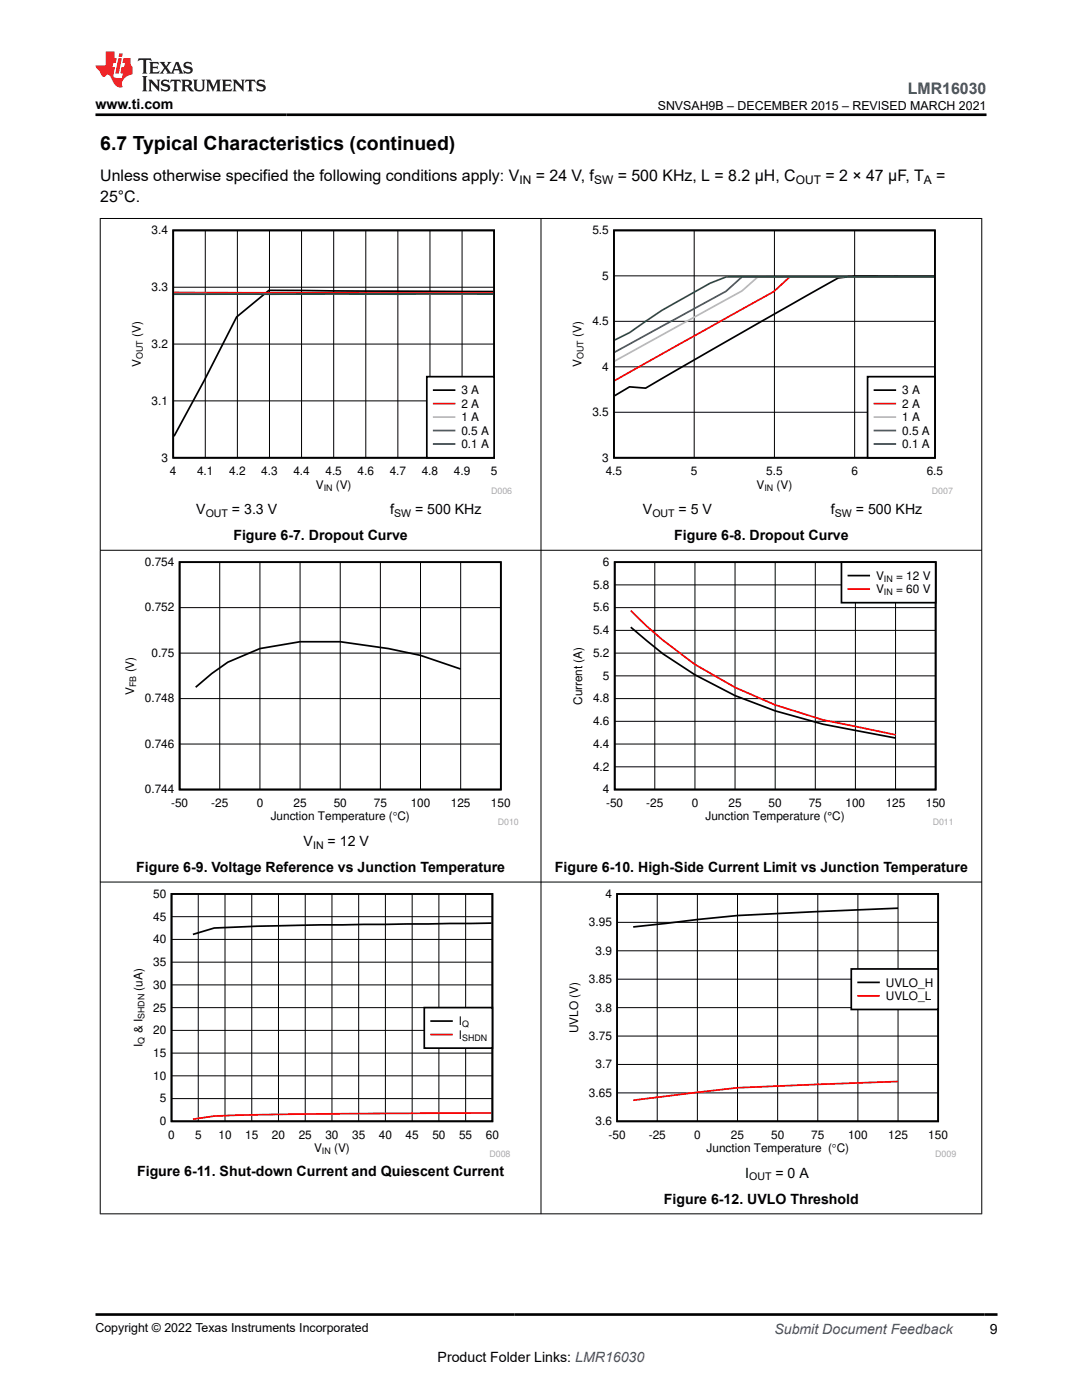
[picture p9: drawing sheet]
<svg xmlns="http://www.w3.org/2000/svg" width="216mm" height="279mm" viewBox="0 0 216 279" stroke-linecap="round" stroke-linejoin="round" font-family="sans-serif">
<defs><g id="words">
<text font-size="3.9" x="20" y="29.9">6.7 Typical Characteristics (continued)</text>
<text font-size="3.2" fill="#00f" x="181.1" y="18.7">LMR16030</text>
<g font-size="3.2">
<text x="20" y="40.3">25°C.</text>
<text x="20" y="36.1">Unless otherwise specified the following conditions apply: V</text>
<text x="106.9" y="36.1">= 24 V, f</text>
<text x="123.3" y="36.1">= 500 KHz, L = 8.2 µH, C</text>
<text x="164.7" y="36.1">= 2 × 47 µF, T</text>
<text x="186.8" y="36.1">=</text>
</g>
<g font-size="2.8">
<text x="19" y="21.8">www.ti.com</text>
<text x="39.2" y="102.6">V</text>
<text x="46.3" y="102.6">= 3.3 V</text>
<text x="46.6" y="107.8">Figure 6-7. Dropout Curve</text>
<text x="77.8" y="102.6">f</text>
<text x="82.8" y="102.6">= 500 KHz</text>
<text x="128.3" y="102.6">V</text>
<text x="134.5" y="107.8">Figure 6-8. Dropout Curve</text>
<text x="135.4" y="102.6">= 5 V</text>
<text x="165.8" y="102.6">f</text>
<text x="170.8" y="102.6">= 500 KHz</text>
<text x="60.6" y="168.8">V</text>
<text x="65.4" y="168.8">= 12 V</text>
<text x="27.2" y="174">Figure 6-9. Voltage Reference vs Junction Temperature</text>
<text x="110.7" y="174">Figure 6-10. High-Side Current Limit vs Junction Temperature</text>
<text x="27.4" y="234.6">Figure 6-11. Shut-down Current and Quiescent Current</text>
<text x="148.7" y="235">I</text>
<text x="154.7" y="235">= 0 A</text>
<text x="132.5" y="240.2">Figure 6-12. UVLO Threshold</text>
<text x="197.5" y="266.1">9</text>
<text x="87.3" y="271.7">Product Folder Links: LMR16030</text>
</g>
<text font-size="2.8" fill="#00f" x="154.5" y="266.2">Submit Document Feedback</text>
<g font-size="2.5">
<text x="131.2" y="21.9">SNVSAH9B – DECEMBER 2015 – REVISED MARCH 2021</text>
<text x="19" y="265.9">Copyright © 2022 Texas Instruments Incorporated</text>
</g>
<g font-size="2.4">
<text x="103.7" y="36.7">IN</text>
<text x="118.5" y="36.7">SW</text>
<text x="158.8" y="36.7">OUT</text>
<text x="184.4" y="36.7">A</text>
<text x="30.3" y="46.8">3.4</text>
<text x="118.2" y="46.8">5.5</text>
<text x="30.3" y="58.1">3.3</text>
<text x="120.2" y="55.8">5</text>
<text x="118.2" y="64.9">4.5</text>
<text x="28.1" y="67.3" transform="rotate(-90 28.1 67.3)">(V)</text>
<text x="30.3" y="69.4">3.2</text>
<text x="116" y="67.3" transform="rotate(-90 116 67.3)">(V)</text>
<text x="28.1" y="73.2" transform="rotate(-90 28.1 73.2)">V</text>
<text x="116" y="73.2" transform="rotate(-90 116 73.2)">V</text>
<text x="120.2" y="74">4</text>
<text x="30.3" y="80.8">3.1</text>
<text x="92.1" y="78.7">3 A</text>
<text x="92.1" y="81.4">2 A</text>
<text x="118.2" y="83">3.5</text>
<text x="180" y="78.7">3 A</text>
<text x="180" y="81.4">2 A</text>
<text x="92.1" y="84.1">1 A</text>
<text x="92.1" y="86.8">0.5 A</text>
<text x="92.1" y="89.4">0.1 A</text>
<text x="180" y="84.1">1 A</text>
<text x="180" y="86.8">0.5 A</text>
<text x="180" y="89.4">0.1 A</text>
<text x="32.2" y="92.1">3</text>
<text x="33.9" y="94.8">4</text>
<text x="39.3" y="94.8">4.1</text>
<text x="45.7" y="94.8">4.2</text>
<text x="52.1" y="94.8">4.3</text>
<text x="58.5" y="94.8">4.4</text>
<text x="64.9" y="94.8">4.5</text>
<text x="71.4" y="94.8">4.6</text>
<text x="77.8" y="94.8">4.7</text>
<text x="84.2" y="94.8">4.8</text>
<text x="90.6" y="94.8">4.9</text>
<text x="97.9" y="94.8">5</text>
<text x="120.2" y="92.1">3</text>
<text x="120.9" y="94.8">4.5</text>
<text x="137.9" y="94.8">5</text>
<text x="152.9" y="94.8">5.5</text>
<text x="169.9" y="94.8">6</text>
<text x="184.9" y="94.8">6.5</text>
<text x="63" y="97.5">V</text>
<text x="67" y="97.5">(V)</text>
<text x="151" y="97.5">V</text>
<text x="155" y="97.5">(V)</text>
<text x="28.9" y="113">0.754</text>
<text x="120.3" y="113">6</text>
<text x="118.3" y="117.5">5.8</text>
<text x="174.8" y="115.7">V</text>
<text x="174.8" y="118.4">V</text>
<text x="178.8" y="115.7">= 12 V</text>
<text x="178.8" y="118.4">= 60 V</text>
<text x="28.9" y="122">0.752</text>
<text x="118.3" y="122">5.6</text>
<text x="30.2" y="131.1">0.75</text>
<text x="118.3" y="131.1">5.2</text>
<text x="118.3" y="126.6">5.4</text>
<text x="26.7" y="134.2" transform="rotate(-90 26.7 134.2)">(V)</text>
<text x="120.3" y="135.7">5</text>
<text x="26.7" y="138.7" transform="rotate(-90 26.7 138.7)">V</text>
<text x="28.9" y="140.2">0.748</text>
<text x="116.2" y="140.7" transform="rotate(-90 116.2 140.7)">Current (A)</text>
<text x="118.3" y="140.2">4.8</text>
<text x="28.9" y="149.3">0.746</text>
<text x="118.3" y="149.3">4.4</text>
<text x="118.3" y="144.7">4.6</text>
<text x="118.3" y="153.8">4.2</text>
<text x="28.9" y="158.3">0.744</text>
<text x="34.1" y="161">-50</text>
<text x="42.2" y="161">-25</text>
<text x="51.2" y="161">0</text>
<text x="58.6" y="161">25</text>
<text x="66.6" y="161">50</text>
<text x="74.6" y="161">75</text>
<text x="81.9" y="161">100</text>
<text x="90" y="161">125</text>
<text x="98" y="161">150</text>
<text x="120.3" y="158.3">4</text>
<text x="120.9" y="161">-50</text>
<text x="129" y="161">-25</text>
<text x="138" y="161">0</text>
<text x="145.4" y="161">25</text>
<text x="153.4" y="161">50</text>
<text x="161.4" y="161">75</text>
<text x="168.7" y="161">100</text>
<text x="176.7" y="161">125</text>
<text x="184.7" y="161">150</text>
<text x="54" y="163.7">Junction Temperature (qC)</text>
<text x="140.8" y="163.7">Junction Temperature (°C)</text>
<text x="30.6" y="179.2">50</text>
<text x="120.8" y="179.2">4</text>
<text x="30.6" y="183.7">45</text>
<text x="117.5" y="184.8">3.95</text>
<text x="30.6" y="188.3">40</text>
<text x="118.8" y="190.5">3.9</text>
<text x="28.4" y="197.7" transform="rotate(-90 28.4 197.7)">(uA)</text>
<text x="30.6" y="197.3">30</text>
<text x="30.6" y="192.8">35</text>
<text x="117.5" y="196.2">3.85</text>
<text x="176.8" y="196.9">UVLO_H</text>
<text x="30.6" y="201.9">25</text>
<text x="118.8" y="201.9">3.8</text>
<text x="176.8" y="199.6">UVLO_L</text>
<text x="28.4" y="208.9" transform="rotate(-90 28.4 208.9)">I</text>
<text x="28.4" y="206.2" transform="rotate(-90 28.4 206.2)">&amp; I</text>
<text x="30.6" y="206.4">20</text>
<text x="91.6" y="204.6">I</text>
<text x="91.6" y="207.3">I</text>
<text x="115.4" y="206.2" transform="rotate(-90 115.4 206.2)">UVLO (V)</text>
<text x="117.5" y="207.5">3.75</text>
<text x="30.6" y="215.5">10</text>
<text x="30.6" y="210.9">15</text>
<text x="118.8" y="213.2">3.7</text>
<text x="31.9" y="220">5</text>
<text x="117.5" y="218.9">3.65</text>
<text x="31.9" y="224.6">0</text>
<text x="33.6" y="227.2">0</text>
<text x="38.9" y="227.2">5</text>
<text x="43.6" y="227.2">10</text>
<text x="48.9" y="227.2">15</text>
<text x="54.3" y="227.2">20</text>
<text x="59.6" y="227.2">25</text>
<text x="64.9" y="227.2">30</text>
<text x="70.3" y="227.2">35</text>
<text x="75.6" y="227.2">40</text>
<text x="80.9" y="227.2">45</text>
<text x="86.3" y="227.2">50</text>
<text x="91.6" y="227.2">55</text>
<text x="96.9" y="227.2">60</text>
<text x="118.8" y="224.6">3.6</text>
<text x="121.4" y="227.2">-50</text>
<text x="129.4" y="227.2">-25</text>
<text x="138.5" y="227.2">0</text>
<text x="145.9" y="227.2">25</text>
<text x="153.9" y="227.2">50</text>
<text x="161.9" y="227.2">75</text>
<text x="169.2" y="227.2">100</text>
<text x="177.2" y="227.2">125</text>
<text x="185.2" y="227.2">150</text>
<text x="62.7" y="229.9">V</text>
<text x="66.7" y="229.9">(V)</text>
<text x="141" y="229.9">Junction Temperature (qC)</text>
</g>
<g font-size="2.1">
<text x="41" y="103.2">OUT</text>
<text x="78.6" y="103.2">SW</text>
<text x="130.2" y="103.2">OUT</text>
<text x="166.6" y="103.2">SW</text>
<text x="62.5" y="169.4">IN</text>
<text x="149.5" y="235.6">OUT</text>
</g>
<g font-size="1.8">
<text x="28.5" y="71.6" transform="rotate(-90 28.5 71.6)">OUT</text>
<text x="116.4" y="71.6" transform="rotate(-90 116.4 71.6)">OUT</text>
<text x="64.6" y="97.9">IN</text>
<text x="152.5" y="97.9">IN</text>
<text x="176.4" y="116.1">IN</text>
<text x="176.4" y="118.8">IN</text>
<text x="27.2" y="137.1" transform="rotate(-90 27.2 137.1)">FB</text>
<text x="28.8" y="203.3" transform="rotate(-90 28.8 203.3)">SHDN</text>
<text x="28.8" y="208.3" transform="rotate(-90 28.8 208.3)">Q</text>
<text x="92.2" y="205">Q</text>
<text x="92.2" y="207.7">SHDN</text>
<text x="64.2" y="230.3">IN</text>
</g>
<g font-size="1.8" fill="#a8a8a8">
<text x="98" y="98.5">D006</text>
<text x="186" y="98.5">D007</text>
<text x="99.3" y="164.7">D010</text>
<text x="186.1" y="164.7">D011</text>
<text x="97.7" y="231">D008</text>
<text x="186.6" y="231">D009</text>
</g>
</g></defs>
<path d="M34.6 46h64v45.4h-64zM98.4 58.2l-44.7-.3-6.5 5.4-6.4 12.5-6.1 11.3" fill="none" stroke="#000" stroke-width=".34"/>
<path d="M34.6 57.3h64M41 46v45.4M47.4 46v45.4M53.8 46v45.4M60.2 46v45.4M66.6 46v45.4M73 46v45.4M79.4 46v45.4M85.8 46v45.4M92.2 46v45.4M34.6 68.7h64M34.6 80h64" fill="none" stroke="#000" stroke-width=".2"/>
<path d="M34.7 58.4l63.7 .1" fill="none" stroke="#f00" stroke-width=".34"/>
<path d="M34.7 58.6l63.7 .1" fill="none" stroke="#b8b8b8" stroke-width=".34"/>
<path d="M98.4 58.7h-63.7" fill="none" stroke="#295c75" stroke-width=".34"/>
<path d="M98.4 58.7h-63.7" fill="none" stroke="#286b48" stroke-width=".34"/>
<path d="M85.2 75.2h13.4v16.2h-13.4z" fill-rule="evenodd" fill="#fff"/>
<path d="M85.2 75.2h13.4v16.2h-13.4zM86.5 77.9h4.2" fill="none" stroke="#000" stroke-width=".34"/>
<path d="M86.5 80.5h4.2" fill="none" stroke="#f00" stroke-width=".34"/>
<path d="M86.5 83.2h4.2" fill="none" stroke="#b8b8b8" stroke-width=".34"/>
<path d="M86.5 85.9h4.2" fill="none" stroke="#295c75" stroke-width=".34"/>
<path d="M86.5 88.6h4.2" fill="none" stroke="#286b48" stroke-width=".34"/>
<path d="M113.8 45h76.3v53.6h-76.3z" fill-rule="evenodd" fill="#fff"/>
<path d="M122.5 46h64v45.4h-64zM186.4 55.2l-16-.1-3.2 .4-38.4 22-3.2-.3-2.9 1.8" fill="none" stroke="#000" stroke-width=".34"/>
<path d="M122.5 55.1h64.1M138.5 46v45.4M154.5 46v45.4M170.5 46v45.4M122.5 73.2h64.1M122.5 64.1h64.1M122.5 82.3h64.1" fill="none" stroke="#000" stroke-width=".2"/>
<path d="M186.4 55.2h-28.7l-3.3 3-31.7 17.7" fill="none" stroke="#f00" stroke-width=".34"/>
<path d="M186.4 55.3l-35.2-.1-3.2 2.9-25.3 14" fill="none" stroke="#b8b8b8" stroke-width=".34"/>
<path d="M186.4 55.3h-38.3l-3.2 2.8-22.2 12.2" fill="none" stroke="#295c75" stroke-width=".34"/>
<path d="M186.4 55.2l-41.5 .1-3.2 1.2-3.3 1.9a82.8 82.8 0 0 0-12.8 8l-2.9 1.5" fill="none" stroke="#286b48" stroke-width=".34"/>
<path d="M173.1 75.2h13.4v16.2h-13.4z" fill-rule="evenodd" fill="#fff"/>
<path d="M173.1 75.2h13.4v16.2h-13.4zM174.5 77.9h4.1" fill="none" stroke="#000" stroke-width=".34"/>
<path d="M174.5 80.5h4.1" fill="none" stroke="#f00" stroke-width=".34"/>
<path d="M174.5 83.2h4.1" fill="none" stroke="#b8b8b8" stroke-width=".34"/>
<path d="M174.5 85.9h4.1" fill="none" stroke="#295c75" stroke-width=".34"/>
<path d="M174.5 88.6h4.1" fill="none" stroke="#286b48" stroke-width=".34"/>
<path d="M24.5 111.2h79v53.6h-79z" fill-rule="evenodd" fill="#fff"/>
<path d="M35.8 112.2h64.1v45.4h-64.1zM91.9 133.5l-8-2.7-6.4-1.4-9.6-1.3h-8l-8 1.3-6.4 2.8-3.3 2.2-3.2 2.8" fill="none" stroke="#000" stroke-width=".34"/>
<path d="M43.8 112.2v45.4M51.9 112.2v45.4M59.9 112.2v45.4M67.9 112.2v45.4M75.9 112.2v45.4M83.9 112.2v45.4M91.9 112.2v45.4M35.8 139.4h64.1M35.8 130.3h64.1M35.8 121.3h64.1M35.8 148.5h64.1" fill="none" stroke="#000" stroke-width=".2"/>
<path d="M113.9 111.2h76.1v53.6h-76.1z" fill-rule="evenodd" fill="#fff"/>
<path d="M122.7 112.2h64v45.4h-64zM125.9 125.2a75.7 75.7 0 0 0 28.8 16.7l9.6 2.6 14.4 2.8" fill="none" stroke="#000" stroke-width=".34"/>
<g fill="none" stroke="#000" stroke-width=".2">
<path d="M122.7 116.7h64M130.7 112.2v45.4M138.7 112.2v45.4M146.7 112.2v45.4M154.7 112.2v45.4M162.7 112.2v45.4M170.7 112.2v45.4M178.7 112.2v45.4M122.7 139.4h64M122.7 134.9h64M122.7 130.3h64M122.7 125.8h64"/>
<path d="M122.7 121.3h64M122.7 153h64M122.7 148.5h64M122.7 144h64"/>
</g>
<path d="M125.9 121.9a78.5 78.5 0 0 0 28.8 18.8l9.6 3 14.4 2.9" fill="none" stroke="#f00" stroke-width=".34"/>
<path d="M167.9 112.2h18.8v8.1h-18.8z" fill-rule="evenodd" fill="#fff"/>
<path d="M167.9 112.2h18.8v8.1h-18.8zM169.3 114.9h4.1" fill="none" stroke="#000" stroke-width=".34"/>
<path d="M169.3 117.6h4.1" fill="none" stroke="#f00" stroke-width=".34"/>
<path d="M26.2 177.5h75.6v53.5h-75.6z" fill-rule="evenodd" fill="#fff"/>
<path d="M34.2 178.4h64.1v45.4h-64.1zM98.1 184.2l-21.2 .3a797.9 797.9 0 0 0-34.1 .7l-4.3 1.3" fill="none" stroke="#000" stroke-width=".34"/>
<g fill="none" stroke="#000" stroke-width=".2">
<path d="M39.6 178.4v45.4M44.9 178.4v45.4M50.2 178.4v45.4M55.6 178.4v45.4M60.9 178.4v45.4M66.2 178.4v45.4M71.6 178.4v45.4M76.9 178.4v45.4M82.2 178.4v45.4M87.6 178.4v45.4M92.9 178.4v45.4M34.2 196.6h64.1"/>
<path d="M34.2 192h64.1M34.2 187.5h64.1M34.2 182.9h64.1M34.2 219.3h64.1M34.2 214.7h64.1M34.2 210.2h64.1M34.2 205.6h64.1M34.2 201.1h64.1"/>
</g>
<path d="M98.1 222.1l-46.8 .4-8.5 .2-4.3 .7" fill="none" stroke="#f00" stroke-width=".34"/>
<path d="M84.7 201.1h13.6v8.1h-13.6z" fill-rule="evenodd" fill="#fff"/>
<path d="M84.7 201.1h13.6v8.1h-13.6zM86 203.8h4.2" fill="none" stroke="#000" stroke-width=".34"/>
<path d="M86 206.5h4.2" fill="none" stroke="#f00" stroke-width=".34"/>
<path d="M113.1 177.5h77.7v53.5h-77.7z" fill-rule="evenodd" fill="#fff"/>
<path d="M123.1 178.4h64.1v45.4h-64.1zM179.2 181.2l-32 1.5-20.9 2.3" fill="none" stroke="#000" stroke-width=".34"/>
<g fill="none" stroke="#000" stroke-width=".2">
<path d="M131.1 178.4v45.4M139.2 178.4v45.4M147.2 178.4v45.4M155.2 178.4v45.4M163.2 178.4v45.4M171.2 178.4v45.4M179.2 178.4v45.4M123.1 195.4h64.1M123.1 189.8h64.1M123.1 184.1h64.1M123.1 218.1h64.1M123.1 212.4h64.1"/>
<path d="M123.1 206.8h64.1M123.1 201.1h64.1"/>
</g>
<path d="M179.2 215.8l-32 1.3-20.9 2.5" fill="none" stroke="#f00" stroke-width=".34"/>
<path d="M169.9 193.4h17.3v8.1h-17.3z" fill-rule="evenodd" fill="#fff"/>
<path d="M169.9 193.4h17.3v8.1h-17.3zM171.2 196.1h4.2" fill="none" stroke="#000" stroke-width=".34"/>
<path d="M171.2 198.7h4.2" fill="none" stroke="#f00" stroke-width=".34"/>
<path d="M19.9 43.6h176.1M20 43.5v198.8M107.9 43.5v198.8M195.9 43.5v198.8M19.9 109.8h176.1M19.9 176h176.1M19.9 242.2h176.1" fill="none" stroke="#000" stroke-width=".2"/>
<path d="M27.7 11.6l-.2 .6 .5-.2h.6v.1v2.2l-.2 .4h1l-.2-.4v-2.2v-.1h.5l.5 .2-.1-.6zM29.8 12.4l.2 .3v1.6l-.2 .4h1.9l.1-.6a1.08 1.08 0 0 1-1.3 .2v-.7h.6l.4 .2v-.7l-.4 .2h-.6v-.5l.2-.2a1 1 0 0 1 1 .3l-.1-.5zM31.8 12.4l1 1.1-1 1.2h.9l-.2-.2 .4-.8 .5 .8-.2 .2h1.6l-.2-.2 .1-.5h1l.1 .5-.1 .2h.9l-.2-.4-.8-1.9h-.5l-1 2.1-.8-1.1 .9-1h-.8l.2 .2-.5 .6-.3-.6 .1-.2zM35.2 12.8l.4 1h-.8zM36.8 12.5a.65 .65 0 0 0-.2 .7 .65 .65 0 0 0 .6 .5l.7 .1 .1 .3a.79 .79 0 0 1-.7 .4 .79 .79 0 0 1-.7-.5l.1 .7 .2-.1a.93 .93 0 0 0 1.1 0 .93 .93 0 0 0 .4-.9 1.46 1.46 0 0 0-1.2-.6l-.1-.3a1.09 1.09 0 0 1 1.2 .2l-.2-.6-.1 .1-.6-.2zM28.4 15.2l.2 .4v2.2l-.2 .4h1l-.2-.4v-2.2l.2-.4zM29.6 15.9l.2 .4v1.5l-.2 .4h.8l-.3-.4v-1.3l1.7 1.8v-2l.2-.4h-.8l.2 .2 .1 1.1-1.2-1.3zM32.3 16a.65 .65 0 0 0-.2 .8 .65 .65 0 0 0 .7 .4l.6 .2 .1 .2a.79 .79 0 0 1-.7 .4 .79 .79 0 0 1-.7-.5l.1 .7 .2-.1a.93 .93 0 0 0 1.1 .1 .93 .93 0 0 0 .4-1 1.46 1.46 0 0 0-1.2-.5l-.1-.4a1.09 1.09 0 0 1 1.2 .2l-.2-.6-.1 .1-.6-.1zM34.1 15.9l-.1 .6a.63 .63 0 0 1 .7-.3l.1 1.6-.3 .4h1l-.2-.4v-1.6a.66 .66 0 0 1 .8 .3l-.1-.6zM36.2 15.9l.2 .4v1.5l-.2 .4h.9l-.2-.2v-.7h.5l.1 .2a.79 .79 0 0 0 1.2 .6l-1-.9a.61 .61 0 0 0 .6-.6 .61 .61 0 0 0-.5-.7zM36.9 16.2h.2a.47 .47 0 0 1 .5 .1 .47 .47 0 0 1 .1 .5l-.2 .1-.6 .1zM38.5 15.9l.2 .2a2.27 2.27 0 0 0 .4 2 1.04 1.04 0 0 0 1.7-.7v-1.3l.2-.2h-.8l.2 .4v1.1a.6 .6 0 0 1-.6 .6 .6 .6 0 0 1-.6-.6v-1.1l.3-.4zM41.1 15.9l.2 .4v1.5l-.2 .4h.7l-.2-.4v-1.4l.9 1.9 .8-1.9v1.4l-.2 .4h1l-.3-.4v-1.5l.3-.4h-.8l-.7 1.5-.7-1.5zM44.3 15.9l.2 .4v1.5l-.2 .4h1.9l.1-.6a1.09 1.09 0 0 1-1.3 .2v-.7h.6l.4 .2v-.6l-.4 .2h-.6v-.6l.2-.1a1.01 1.01 0 0 1 1 .3l-.1-.6zM46.4 15.9l.3 .4v1.5l-.3 .4h.8l-.2-.4v-1.3l1.6 1.8v-2l.2-.4h-.7l.2 .2v1.1l-1.2-1.3zM49 15.9l-.1 .6a.63 .63 0 0 1 .8-.3v1.6l-.3 .4h1l-.2-.4v-1.6a.66 .66 0 0 1 .8 .3l-.1-.6zM51.4 16a.65 .65 0 0 0-.2 .8 .65 .65 0 0 0 .6 .4l.6 .2 .2 .2a.79 .79 0 0 1-.8 .4 .79 .79 0 0 1-.6-.5l.1 .7 .2-.1a.93 .93 0 0 0 1 .1 .93 .93 0 0 0 .5-1 1.46 1.46 0 0 0-1.3-.5l-.1-.4a1.09 1.09 0 0 1 1.3 .2l-.2-.6-.2 .1-.5-.1z" fill="#231f20"/>
<path d="M21.1 10.3v2.7h-2.1l.1 .4 .9 1a.95 .95 0 0 0 .9 .9 .59 .59 0 0 1 .6-.4 .59 .59 0 0 1 .5 .3l.4 .8a1.59 1.59 0 0 0 2.1 1.4 1.61 1.61 0 0 1 1-2.3l1-.3-.1-1.5a1.59 1.59 0 0 1-.4-1.7h-1.4l-.2 .9h.5l-.1 .9h-.5l-.2 .9v.3l.4 .1-.2 .9h-.6a.73 .73 0 0 1-1.1-.7l.3-1.5h-.5l.2-.9h.5l.2-.9h-.5v-1.3zM23.6 11.6l-.6 3.1h.7l.6-3.1zM23.8 10.7l-.1 .6h.7l.1-.6z" fill="#ed1c24"/>
<path d="M19 22.9h177.8M19 262.3h180" fill="none" stroke="#000" stroke-width=".53"/>
<use href="#words"/>
</svg>
